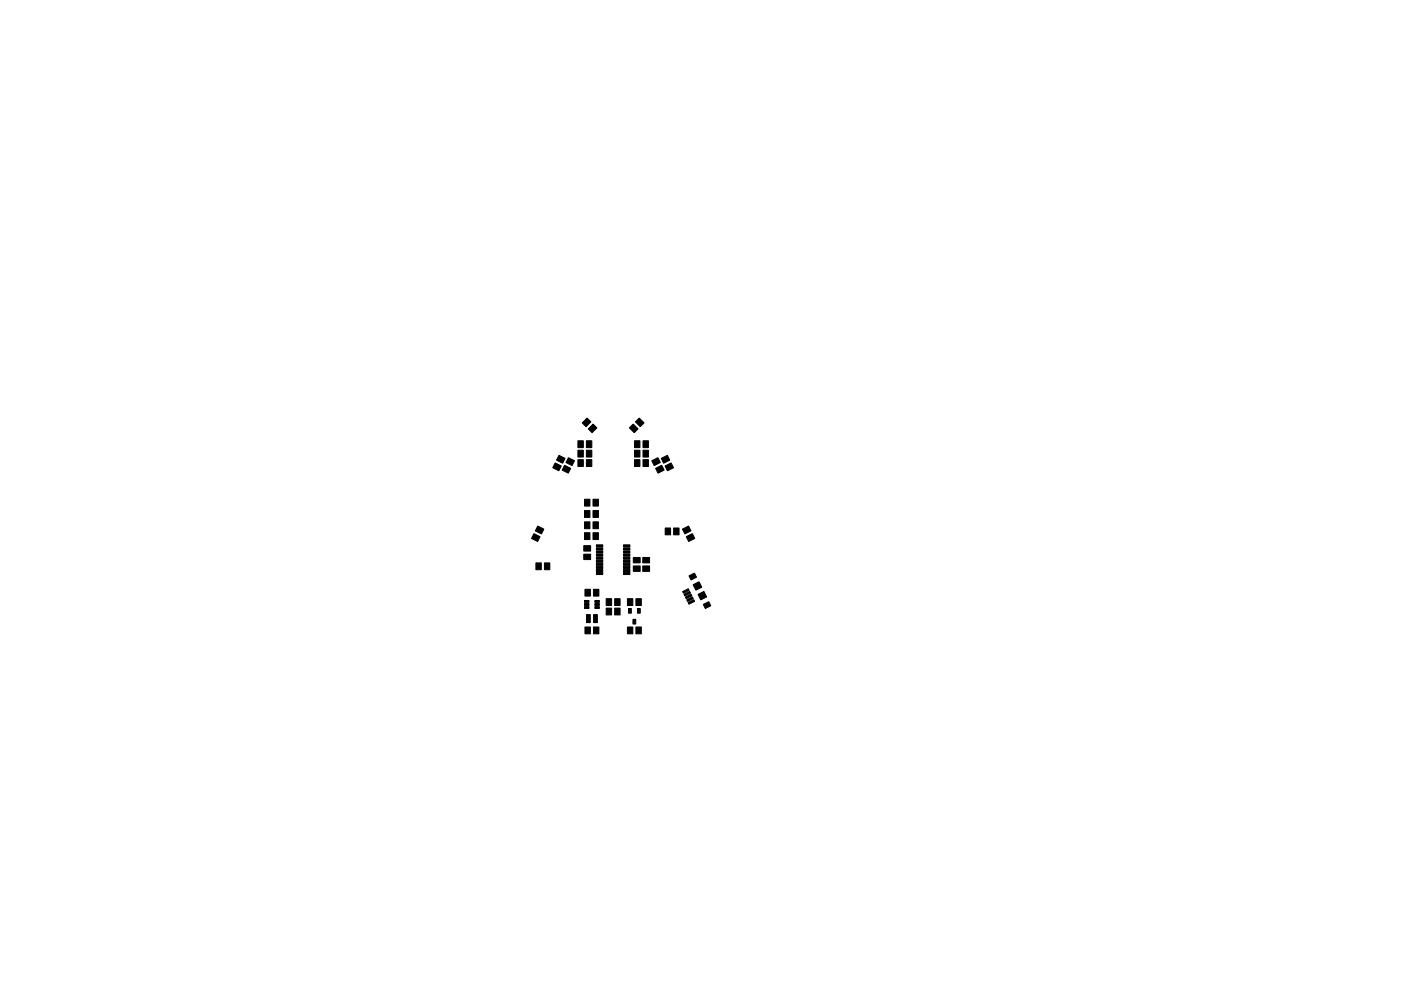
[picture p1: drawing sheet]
<svg xmlns="http://www.w3.org/2000/svg" width="297mm" height="210mm" viewBox="0 0 297 210" stroke-linecap="round" stroke-linejoin="round" font-family="sans-serif">
<g fill="#000" stroke="#000" stroke-width=".21">
<path d="M117.7 98.2l1.3 .7-.5 1-1.3-.7zM118.5 96.6l1.3 .7-.5 1-1.3-.7zM120.5 97.1l1.3 .7-.5 1-1.3-.7zM123.4 89.7l1.1-1 .8 .8-1 1zM122.5 97.5h1.2v1.5h-1.2zM122.5 95.5h1.2v1.5h-1.2zM122.5 93.5h1.2v1.5h-1.2zM124.7 91l1-1 .9 .8-1.1 1zM124.3 97.5h1.2v1.5h-1.2zM124.3 95.5h1.2v1.5h-1.2zM124.3 93.5h1.2v1.5h-1.2zM134.3 90l1 1-.8 .8-1.1-1z"/>
<path d="M134.5 93.5h1.2v1.5h-1.2zM134.5 95.5h1.2v1.5h-1.2zM134.5 97.5h1.2v1.5h-1.2zM135.5 88.7l1.1 1-.9 .8-1-1zM136.3 93.5h1.2v1.5h-1.2zM136.3 95.5h1.2v1.5h-1.2zM136.3 97.5h1.2v1.5h-1.2zM138.2 97.8l1.3-.7 .5 1-1.3 .7zM139 99.4l1.3-.7 .5 1-1.3 .7zM140.2 97.3l1.3-.7 .5 1-1.3 .7zM141 98.9l1.3-.7 .5 1-1.3 .7zM113.2 113.2l1.3 .7-.5 1-1.3-.7z"/>
<path d="M114 111.6l1.3 .7-.5 1-1.3-.7zM113.6 119.4h1.2v1.5h-1.2zM115.4 119.4h1.2v1.5h-1.2zM119.7 98.7l1.3 .7-.5 1-1.3-.7zM123.8 115.8h1.4v1.1h-1.4zM123.8 117.6h1.4v1.1h-1.4zM123.9 113h1.2v1.5h-1.2zM123.9 108.3h1.2v1.5h-1.2zM123.9 110.7h1.2v1.5h-1.2zM123.9 105.9h1.2v1.5h-1.2zM125.7 113h1.2v1.5h-1.2zM125.7 108.3h1.2v1.5h-1.2z"/>
<path d="M126.5 115.6h1.3v.4h-1.3zM126.5 116.2h1.3v.5h-1.3zM126.5 116.9h1.3v.4h-1.3zM126.5 117.5h1.3v.5h-1.3zM126.5 118.2h1.3v.4h-1.3zM126.5 118.8h1.3v.5h-1.3zM126.5 119.5h1.3v.4h-1.3zM125.7 110.7h1.2v1.5h-1.2zM125.7 105.9h1.2v1.5h-1.2zM132.2 119.5h1.3v.4h-1.3zM132.2 118.8h1.3v.5h-1.3zM132.2 118.2h1.3v.4h-1.3z"/>
<path d="M132.2 117.5h1.3v.5h-1.3zM132.2 116.9h1.3v.4h-1.3zM132.2 116.2h1.3v.5h-1.3zM132.2 115.6h1.3v.4h-1.3zM134.3 118.3h1.4v1.1h-1.4zM136.3 118.3h1.4v1.1h-1.4zM141 112h1.2v1.5h-1.2zM142.8 112h1.2v1.5h-1.2zM144.7 112.3l1.3-.7 .5 1-1.3 .7zM145.5 113.9l1.3-.7 .5 1-1.3 .7zM124 125h1.2v1.5h-1.2zM123.9 127.4h1v.4h-1z"/>
<path d="M123.9 128h1v.4h-1zM123.9 128.7h1v.4h-1zM124.4 130.4h.8v1.7h-.8zM124 133h1.2v1.5h-1.2zM125.8 125h1.2v1.5h-1.2zM126.5 120.1h1.3v.5h-1.3zM126.5 120.8h1.3v.4h-1.3zM126.5 121.4h1.3v.5h-1.3zM125.8 130.4h.8v1.7h-.8zM125.8 133h1.2v1.5h-1.2zM126.1 128.7h1v.4h-1zM126.1 128h1v.4h-1z"/>
<path d="M126.1 127.4h1v.4h-1zM128.5 127h1.2v1.5h-1.2zM128.5 129h1.2v1.5h-1.2zM130.3 127h1.2v1.5h-1.2zM130.3 129h1.2v1.5h-1.2zM132.2 121.4h1.3v.5h-1.3zM132.2 120.8h1.3v.4h-1.3zM132.2 120.1h1.3v.5h-1.3zM133 127h1.2v1.5h-1.2zM133 133h1.2v1.5h-1.2zM133.2 129.1h.6v1h-.6zM134.2 131.4h.6v1h-.6z"/>
<path d="M134.8 127h1.2v1.5h-1.2zM134.8 133h1.2v1.5h-1.2zM135.2 129.1h.6v1h-.6zM134.3 120.1h1.4v1.1h-1.4zM136.3 120.1h1.4v1.1h-1.4zM144.7 125.5l1.2-.6 .2 .4-1.2 .6zM145 126.1l1.2-.6 .2 .3-1.2 .6zM145.3 126.7l1.2-.6 .2 .3-1.2 .6zM145.6 127.3l1.2-.7 .2 .4-1.2 .6zM145.9 127.8l1.2-.6 .2 .4-1.2 .6zM146.1 122.2l1.1-.6 .5 .9-1.2 .5zM147 124.1l1.2-.7 .6 1.2-1.3 .6z"/>
<path d="M148 126.1l1.2-.6 .6 1.1-1.2 .7zM149.1 128.2l1.2-.5 .4 .8-1.2 .6z"/>
</g>
</svg>
